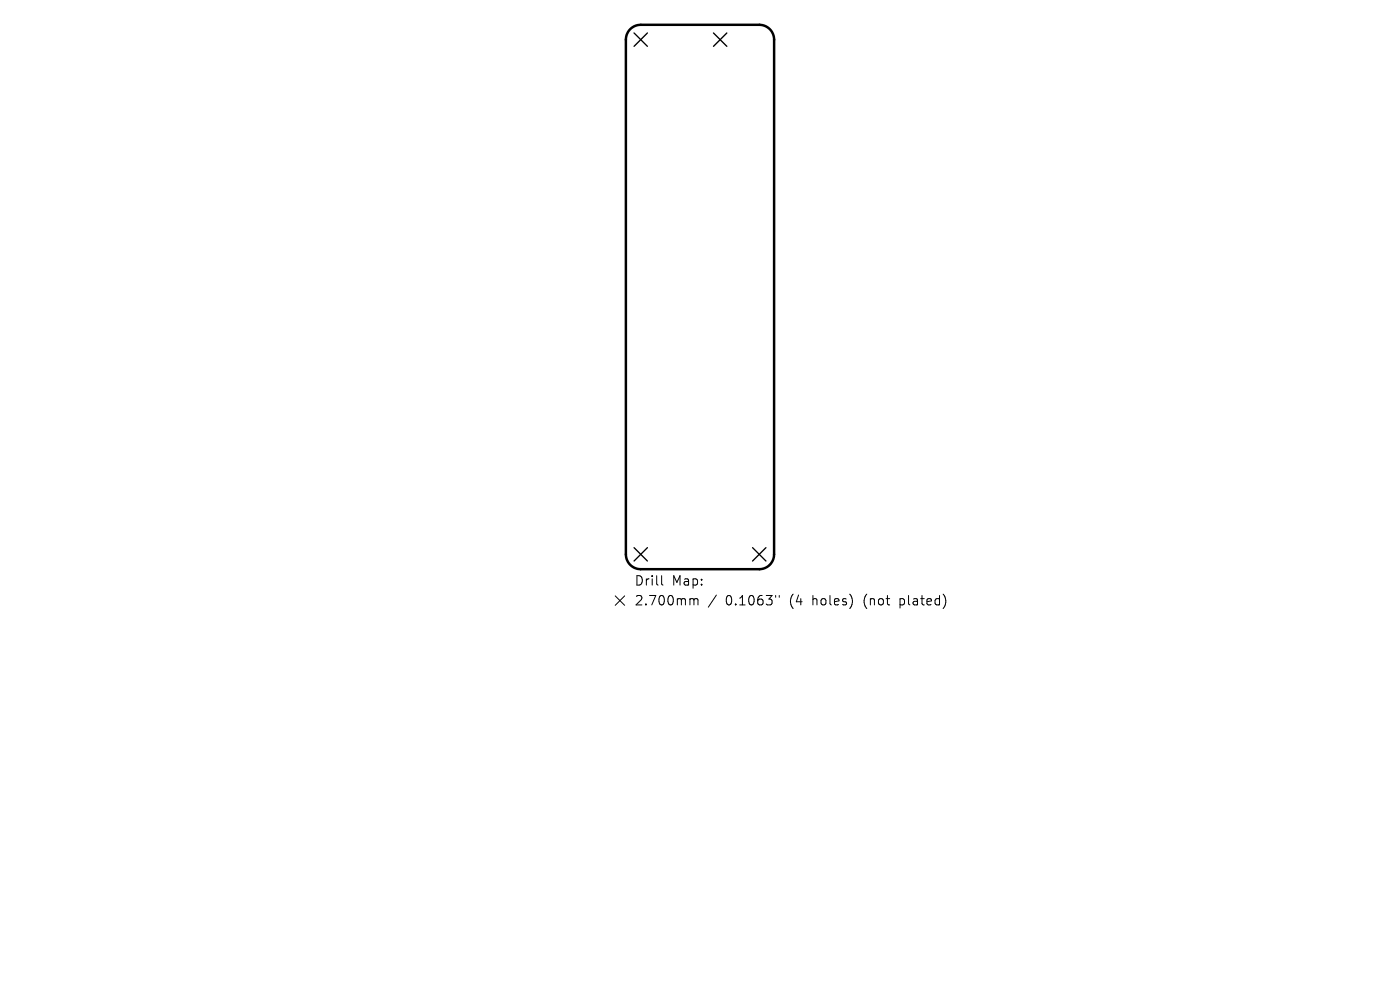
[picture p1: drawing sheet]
<svg xmlns="http://www.w3.org/2000/svg" width="297mm" height="210mm" viewBox="0 0 297 210" stroke-linecap="round" stroke-linejoin="round" font-family="sans-serif">
<defs><g id="words">
<g font-size="2.8">
<text x="134.5" y="124.5">Drill</text>
<text x="142.5" y="124.5">Map:</text>
<text x="134.5" y="128.7">2.700mm</text>
<text x="154" y="128.7">0.1063&quot;</text>
<text x="167.7" y="128.7">(4</text>
<text x="172.6" y="128.7">holes)</text>
<text x="183.7" y="128.7">(not</text>
<text x="191.5" y="128.7">plated)</text>
</g>
</g></defs>
<path d="M133.7 6.2a3.2 3.2 0 0 1 2.2-.9h25.2a3.2 3.2 0 0 1 3.1 3.1v109.2a3.1 3.1 0 0 1-3.1 3.1h-25.2a3.1 3.1 0 0 1-3.1-3.1v-109.2a3.2 3.2 0 0 1 .9-2.2z" fill="none" stroke="#000" stroke-width=".52"/>
<path d="M134.5 7l2.8 2.8M137.3 7l-2.8 2.8M151.4 7l2.8 2.8M154.2 7l-2.8 2.8M134.5 116.2l2.8 2.8M137.3 116.2l-2.8 2.8M159.7 116.2l2.8 2.8M162.5 116.2l-2.8 2.8" fill="none" stroke="#000" stroke-width=".28"/>
<path d="M130.5 126.4l2 2M132.5 126.4l-2 2M140.4 122.1v1.7l.2 .3M146.6 127l.5 .1 .1 .2M147.2 127.3l.3-.3 .5 .1 .1 1.2M147.2 127.3v1M152 126.2l-1.7 2.6M164.6 126.3v.4M165.3 126.3v.4" fill="none" stroke="#000" stroke-width=".21"/>
<use href="#words"/>
</svg>
